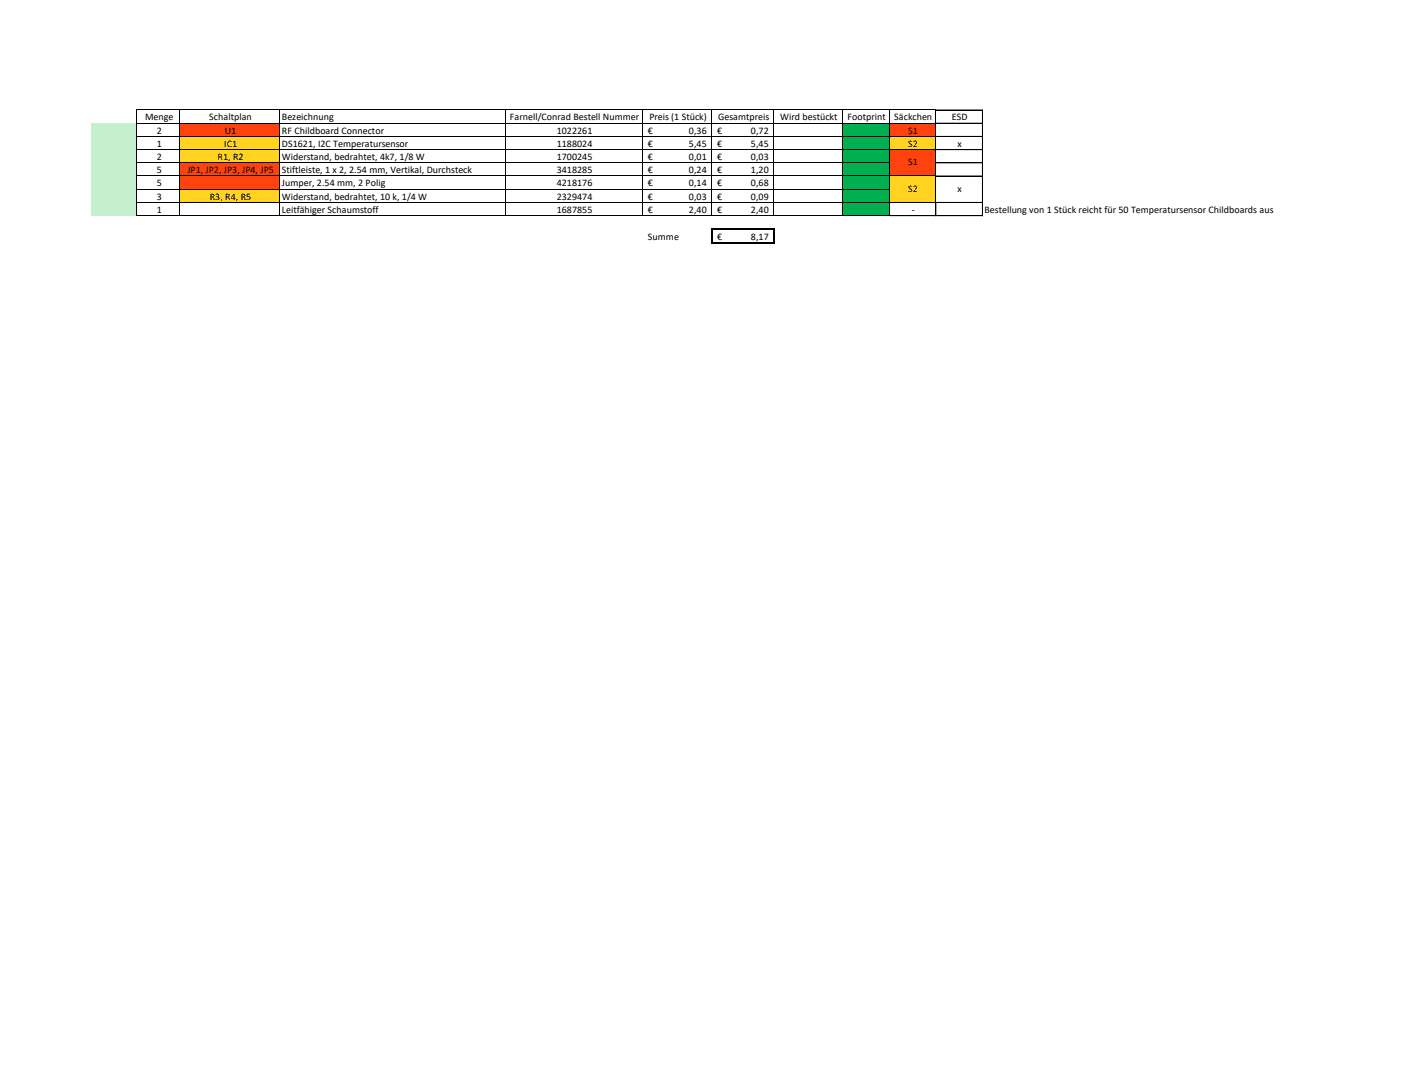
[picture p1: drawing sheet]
<svg xmlns="http://www.w3.org/2000/svg" width="279mm" height="216mm" viewBox="0 0 279 216" stroke-linecap="round" stroke-linejoin="round" font-family="sans-serif">
<defs><g id="words">
<g font-size="2">
<text x="28.8" y="23.9">Menge</text>
<text x="41.6" y="23.9">Schaltplan</text>
<text x="56.1" y="23.9">Bezeichnung</text>
<text x="101.4" y="23.9">Farnell/Conrad Bestell Nummer</text>
<text x="129.1" y="23.9">Preis (1 Stück)</text>
<text x="142.8" y="23.9">Gesamtpreis</text>
<text x="155.2" y="23.9">Wird bestückt</text>
<text x="168.5" y="23.9">Footprint</text>
<text x="177.8" y="23.9">Säckchen</text>
<text x="189.3" y="23.9">ESD</text>
<text x="31.2" y="26.6">2</text>
<text x="31.2" y="29.2">1</text>
<text x="44.6" y="29.2">IC1</text>
<text x="44.7" y="26.6">U1</text>
<text x="56.1" y="26.6">RF Childboard Connector</text>
<text x="56.1" y="29.2">DS1621, I2C Temperatursensor</text>
<text x="110.7" y="26.6">1022261</text>
<text x="110.7" y="29.2">1188024</text>
<text x="128.8" y="26.6">€</text>
<text x="128.8" y="29.2">€</text>
<text x="137" y="26.6">0,36</text>
<text x="137" y="29.2">5,45</text>
<text x="142.6" y="26.6">€</text>
<text x="142.6" y="29.2">€</text>
<text x="149.3" y="26.6">0,72</text>
<text x="149.3" y="29.2">5,45</text>
<text x="180.6" y="26.6">S1</text>
<text x="180.6" y="29.2">S2</text>
<text x="190.4" y="29.2">x</text>
<text x="31.2" y="31.8">2</text>
<text x="31.2" y="34.4">5</text>
<text x="37.3" y="34.4">JP1, JP2, JP3, JP4, JP5</text>
<text x="43.3" y="31.8">R1, R2</text>
<text x="56.1" y="31.8">Widerstand, bedrahtet, 4k7, 1/8 W</text>
<text x="56.1" y="34.4">Stiftleiste, 1 x 2, 2.54 mm, Vertikal, Durchsteck</text>
<text x="110.7" y="31.8">1700245</text>
<text x="110.7" y="34.4">3418285</text>
<text x="128.8" y="31.8">€</text>
<text x="128.8" y="34.4">€</text>
<text x="137" y="31.8">0,01</text>
<text x="137" y="34.4">0,24</text>
<text x="142.6" y="31.8">€</text>
<text x="142.6" y="34.4">€</text>
<text x="149.3" y="31.8">0,03</text>
<text x="149.3" y="34.4">1,20</text>
<text x="180.6" y="32.9">S1</text>
<text x="31.2" y="37">5</text>
<text x="31.2" y="39.7">3</text>
<text x="41.7" y="39.7">R3, R4, R5</text>
<text x="56.1" y="37">Jumper, 2.54 mm, 2 Polig</text>
<text x="56.1" y="39.7">Widerstand, bedrahtet, 10 k, 1/4 W</text>
<text x="110.7" y="37">4218176</text>
<text x="110.7" y="39.7">2329474</text>
<text x="128.8" y="37">€</text>
<text x="128.8" y="39.7">€</text>
<text x="137" y="37">0,14</text>
<text x="137" y="39.7">0,03</text>
<text x="142.6" y="37">€</text>
<text x="142.6" y="39.7">€</text>
<text x="149.3" y="37">0,68</text>
<text x="149.3" y="39.7">0,09</text>
<text x="180.6" y="38.1">S2</text>
<text x="190.4" y="38.1">x</text>
<text x="31.2" y="42.3">1</text>
<text x="56.1" y="42.3">Leitfähiger Schaumstoff</text>
<text x="110.7" y="42.3">1687855</text>
<text x="128.8" y="42.3">€</text>
<text x="128.8" y="47.6">Summe</text>
<text x="137" y="42.3">2,40</text>
<text x="142.6" y="42.3">€</text>
<text x="142.6" y="47.6">€</text>
<text x="149.3" y="42.3">2,40</text>
<text x="149.3" y="47.6">8,17</text>
<text x="181.3" y="42.3">-</text>
<text x="195.8" y="42.3">Bestellung von 1 Stück reicht für 50 Temperatursensor Childboards aus</text>
</g>
</g></defs>
<path d="M18.1 24.5h9.2v2.6h-9.2z" fill-rule="evenodd" fill="#c6efce"/>
<path d="M35.8 24.5h19.9v2.6h-19.9z" fill-rule="evenodd" fill="#ff420e"/>
<path d="M167.5 24.5h9.4v2.6h-9.4z" fill-rule="evenodd" fill="#00b050"/>
<path d="M176.8 24.5h9.3v2.6h-9.3z" fill-rule="evenodd" fill="#ff420e"/>
<path d="M18.1 27.1h9.2v2.7h-9.2z" fill-rule="evenodd" fill="#c6efce"/>
<path d="M35.8 27.1h19.9v2.7h-19.9z" fill-rule="evenodd" fill="#ffd320"/>
<path d="M167.5 27.1h9.4v2.7h-9.4z" fill-rule="evenodd" fill="#00b050"/>
<path d="M176.8 27.1h9.3v2.7h-9.3z" fill-rule="evenodd" fill="#ffd320"/>
<path d="M18.1 29.7h9.2v2.7h-9.2z" fill-rule="evenodd" fill="#c6efce"/>
<path d="M35.8 29.7h19.9v2.7h-19.9z" fill-rule="evenodd" fill="#ffd320"/>
<path d="M167.5 29.7h9.4v2.7h-9.4z" fill-rule="evenodd" fill="#00b050"/>
<path d="M176.8 29.7h9.3v2.7h-9.3z" fill-rule="evenodd" fill="#ff420e"/>
<path d="M18.1 32.3h9.2v2.7h-9.2z" fill-rule="evenodd" fill="#c6efce"/>
<path d="M35.8 32.3h19.9v2.7h-19.9z" fill-rule="evenodd" fill="#ff420e"/>
<path d="M167.5 32.3h9.4v2.7h-9.4z" fill-rule="evenodd" fill="#00b050"/>
<path d="M176.8 32.3h9.3v2.7h-9.3z" fill-rule="evenodd" fill="#ff420e"/>
<path d="M18.1 35h9.2v2.6h-9.2z" fill-rule="evenodd" fill="#c6efce"/>
<path d="M35.8 35h19.9v2.6h-19.9z" fill-rule="evenodd" fill="#ff420e"/>
<path d="M167.5 35h9.4v2.6h-9.4z" fill-rule="evenodd" fill="#00b050"/>
<path d="M176.8 35h9.3v2.6h-9.3z" fill-rule="evenodd" fill="#ffd320"/>
<path d="M18.1 37.6h9.2v2.7h-9.2z" fill-rule="evenodd" fill="#c6efce"/>
<path d="M35.8 37.6h19.9v2.7h-19.9z" fill-rule="evenodd" fill="#ffd320"/>
<path d="M167.5 37.6h9.4v2.7h-9.4z" fill-rule="evenodd" fill="#00b050"/>
<path d="M176.8 37.6h9.3v2.7h-9.3z" fill-rule="evenodd" fill="#ffd320"/>
<path d="M18.1 40.2h9.2v2.7h-9.2z" fill-rule="evenodd" fill="#c6efce"/>
<path d="M167.5 40.2h9.4v2.7h-9.4z" fill-rule="evenodd" fill="#00b050"/>
<g fill="none" stroke="#000" stroke-width=".2">
<path d="M27.2 21.8v21.1M27.3 21.9h168.1v21M27.3 24.5h158.9M27.3 27.1h158.9M27.3 29.7h168.1M27.3 32.3h149.6M27.3 35h158.9M27.3 37.6h149.6M35.8 21.9v21M55.6 21.9v21M100.4 21.9v21M127.8 21.9v21"/>
<path d="M141.6 21.9v21M153.9 21.9v21M167.5 21.9v21M176.8 21.9v21M186.1 21.9v21M186.2 32.4h9.2M186.2 24.5h9.2M186.2 27.1h9.2M186.2 35h9.2M27.3 40.2h158.9M27.3 42.8l168.1 .1M186.2 40.2h9.2"/>
</g>
<path d="M141.6 45.4v3.1M141.7 45.6h12.4M141.7 48.4h12.4M153.9 45.8v2.7" fill="none" stroke="#000" stroke-width=".34"/>
<use href="#words"/>
</svg>
